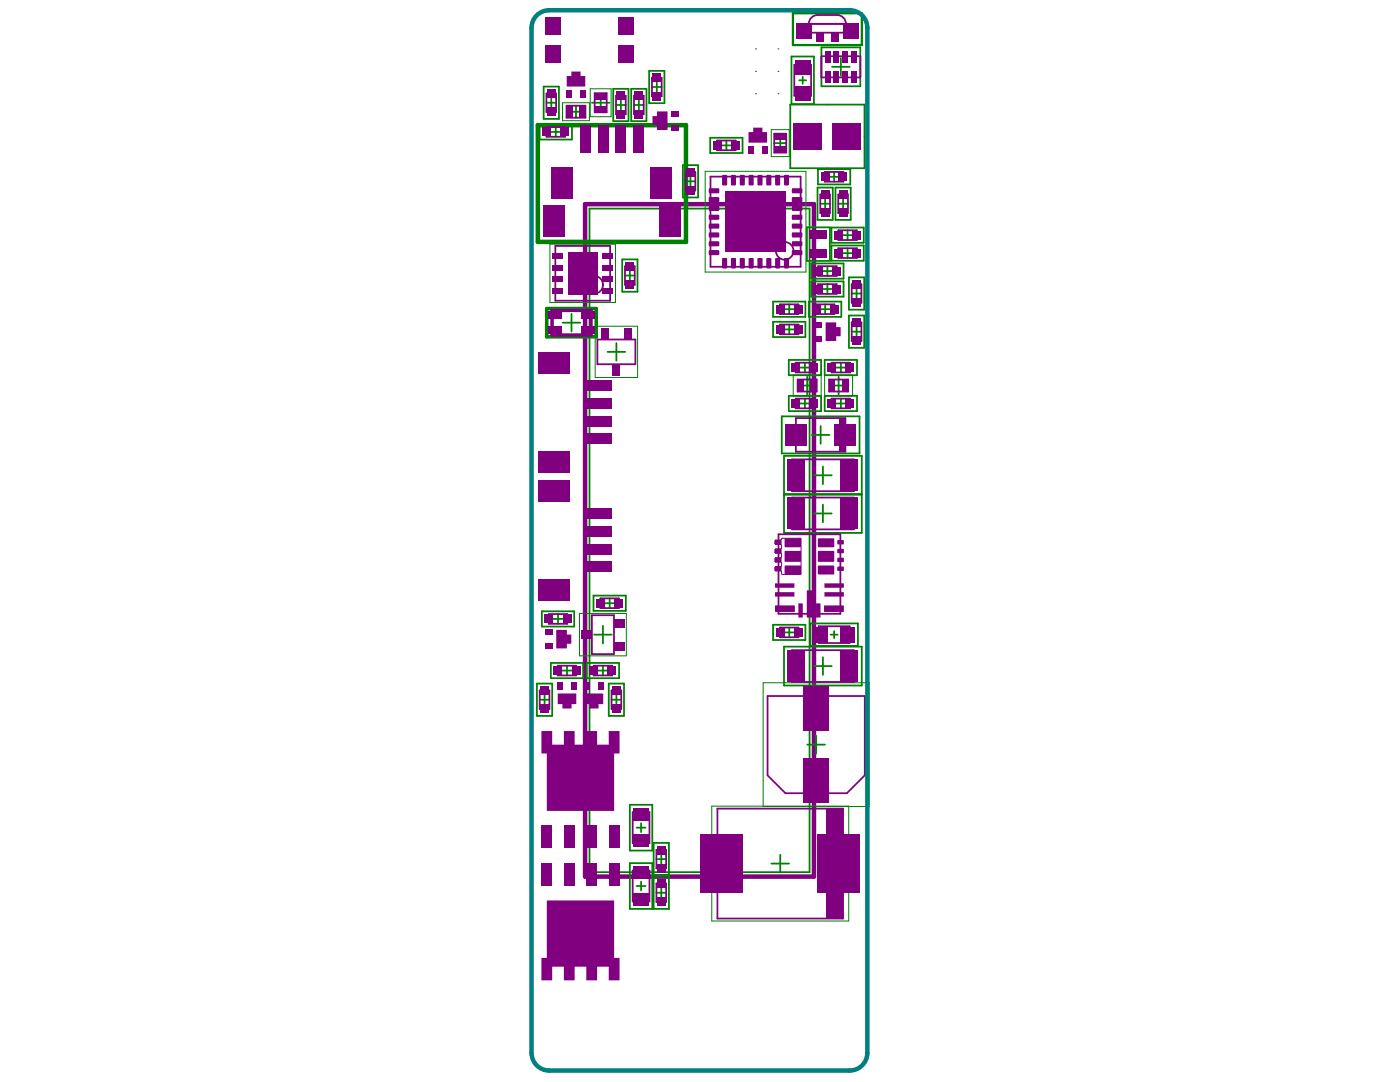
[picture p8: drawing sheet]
<svg xmlns="http://www.w3.org/2000/svg" width="279mm" height="216mm" viewBox="0 0 279 216" stroke-linecap="round" stroke-linejoin="round" font-family="sans-serif">
<path d="M116.8 40.7h45.6v134.2h-45.6z" fill="none" stroke="#800080" stroke-width=".9"/>
<g fill="none" stroke="#008000" stroke-width=".35">
<path d="M108.5 17.3h3v6.4h-3zM110 19.5v2M119.9 18.7v3.6M122.4 17.7h3v6.5h-3zM123.9 20v1.9M126 17.7h3v6.5h-3zM127.5 20v1.9M129.6 14.1h3v6.5h-3zM130.1 17.4h1.9M131.1 16.4v1.9M158 11.3h4.4v9.5h-4.4zM159.5 16h1.4"/>
<path d="M160.2 15.3v1.4M163.9 9.5h7.8v7.7h-7.8zM166 13.3h3.6M167.8 11.6v3.5M107.7 24.8h6.4v3h-6.4zM109.1 20.5h1.9M109.9 26.3h2M110.9 25.4v1.9M113.8 22.3h2.3M114.9 21.1v2.4M118.1 20.5h3.5M122.9 20.9h2"/>
<path d="M126.5 20.9h2M136.3 33h3v6.4h-3zM136.8 36.2h2M137.8 35.2v1.9M141.7 27.5h6.5v3h-6.5zM144 29h1.9M145 28v2M154.5 28.6h2.4M155.7 27.4v2.4M157.7 20.9h14.8v12.7h-14.8zM163.2 37.4h3v6.5h-3zM163.2 33.8h6.5v3h-6.5z"/>
<path d="M164.7 39.7v1.9M165.5 35.3h1.9M166.5 34.3v1.9M166.7 37.4h3.1v6.5h-3.1zM168.3 39.7v1.9M114.5 54.5h3.6M116.3 52.8v3.5M117.6 41.6h44v132.4h-44zM124.2 51.8h3v6.4h-3zM124.7 55h2M125.7 54v2M149 44.2h3.6"/>
<path d="M150.8 42.5v3.5M161 45.4h4.6v6.7h-4.6zM161.9 52.6h6.4v3h-6.4zM161.9 56.1h6.4v3.1h-6.4zM163.7 40.7h1.9M164.2 57.7h1.9M164.2 54.1h1.9M165.1 53.1v2M165.1 56.7v1.9M165.9 45.4h6.5v3h-6.5zM165.9 49h6.5v3h-6.5zM167.3 40.7h1.9"/>
<path d="M168.2 50.5h1.9M168.2 46.9h1.9M169.2 46v1.9M169.2 49.5v2M169.4 55.3h3.1v6.5h-3.1zM170 58.6h1.9M170.9 57.6v1.9M112.3 64.4h3.5M114.1 62.6v3.6M121.3 70.2h3.5M123 68.4v3.6M154.3 60.2h6.4v3h-6.4z"/>
<path d="M154.3 64.2h6.4v3.1h-6.4zM156.5 61.7h2M156.5 65.7h2M157.4 71.8h6.5v3.1h-6.5zM157.4 79h6.5v3h-6.5zM157.5 60.7v2M157.5 64.8v1.9M159.3 76.9h3.6M159.7 73.3h1.9M160.6 72.4v1.9M160.6 79.5v2M161.1 75.2v3.5"/>
<path d="M161.4 60.2h6.5v3h-6.5zM163.7 61.7h1.9M164.6 71.8h6.4v3.1h-6.4zM164.6 79h6.4v3h-6.4zM164.7 60.7v2M165.6 76.9h3.5M166.8 73.3h2M167.4 75.2v3.5M167.8 72.4v1.9M167.8 79.5v2M169.4 63h3.1v6.4h-3.1zM170 66.2h1.9"/>
<path d="M170.9 65.2v2M156 83.1h15.5v7.4h-15.5zM156.5 91h15.5v15.3h-15.5zM156.5 98.6h15.5M156.5 98.7h15.5M159.7 80.5h1.9M162 86.8h3.5M162.5 94.8h3.5M163.8 85v3.5M164.2 93.1v3.5M166.8 80.5h2M118.4 118.8h6.5v3.1h-6.5z"/>
<path d="M121.7 119.4v1.9M162.5 102.5h3.5M164.2 100.7v3.5M107.2 136.4h3v6.4h-3zM107.7 139.6h1.9M108.1 122h6.5v3h-6.5zM108.7 138.7v1.9M109.9 132.3h6.5v3h-6.5zM110.4 123.5h1.9M111.4 122.5v2M112.2 133.8h1.9M113.2 132.8v2"/>
<path d="M117.1 132.3h6.5v3h-6.5zM118.6 126.6h3.5M119.4 133.8h1.9M120.3 124.9v3.5M120.3 132.8v2M120.7 120.4h1.9M121.5 136.4h3v6.4h-3zM122 139.6h2M123 138.7v1.9M154.3 124.7h6.4v3h-6.4zM156.5 129h15.5v7.8h-15.5zM156.5 126.2h2"/>
<path d="M157.5 125.2v2M161.7 124.4h9.5v4.5h-9.5zM162.5 132.9h3.5M164.2 131.1v3.6M165.8 126.6h1.4M166.5 125.9v1.4M161.1 148.6h3.5M162.9 146.8v3.5M125.7 160.6h4.5v9.1h-4.5zM125.7 172.2h4.5v9.2h-4.5zM127 176.8h1.8M127 165.2h1.8"/>
<path d="M127.9 164.3v1.7M127.9 175.9v1.8M130.4 174.9h3.1v6.5h-3.1zM130.4 168.2h3.1v6.4h-3.1zM131 178.1h1.9M131 171.4h1.9M132 170.5v1.9M132 177.2v1.9M154 172.3h3.5M155.7 170.6v3.5"/>
</g>
<path d="M117.8 17.7h4.2v5.6h-4.2zM112.3 20.5h5.3v3.6h-5.3zM140.7 34.2h20.1v20.1h-20.1zM153.9 25.9h3.6v5.3h-3.6zM109.8 48.7h13v11.7h-13zM118.8 65.1h8.4v10.2h-8.4zM158.3 74.8h5.6v4.2h-5.6zM164.6 74.8h5.5v4.2h-5.5zM115.7 122.4h9.3v8.5h-9.3zM152.3 136.2h21.2v24.7h-21.2zM142 160.9h27.4v22.9h-27.4z" fill="none" stroke="#008000" stroke-width=".2"/>
<path d="M107.3 25h29.6v23.3h-29.6z" fill="none" stroke="#008000" stroke-width=".9"/>
<path d="M109.1 61.6h9.9v5.6h-9.9z" fill="none" stroke="#008000" stroke-width=".71"/>
<path d="M158.2 2.6h13.8v6.4h-13.8z" fill="none" stroke="#008000" stroke-width=".45"/>
<g fill="none" stroke="#800080" stroke-width=".35">
<path d="M109.1 18.7h1.9v3.7h-1.9zM118.7 18.6h2.4v3.8h-2.4zM122.9 19.1h2v3.7h-2zM126.5 19.1h2v3.7h-2zM130.1 15.5h1.9v3.7h-1.9zM158.5 12.9h3.4v6.2h-3.4zM160.7 4.8h8.8v1.7h-8.8zM163.2 3h3.9M163.9 11.2h7.8v4.3h-7.8zM109.1 25.4h3.7v1.9h-3.7zM113.1 21.1h3.7v2.4h-3.7zM136.8 34.3h2v3.7h-2z"/>
<path d="M141.8 35.2h18v18h-18zM143.1 28h3.7v2h-3.7zM154.5 26.7h2.4v3.7h-2.4zM163.7 38.8h1.9v3.7h-1.9zM164.6 34.3h3.7v1.9h-3.7zM167.3 38.8h1.9v3.7h-1.9zM110.8 49.1h11v10.9h-11zM124.7 53.1h2v3.7h-2zM163.3 53.1h3.7v2h-3.7zM163.3 56.7h3.7v1.9h-3.7zM167.3 46h3.7v1.9h-3.7zM167.3 49.5h3.7v2h-3.7z"/>
<path d="M170 56.7h1.9v3.7h-1.9zM119.2 67.7h7.6v5h-7.6zM155.7 60.7h3.7v2h-3.7zM155.7 64.8h3.7v1.9h-3.7zM158.8 72.4h3.7v1.9h-3.7zM158.8 79.5h3.7v2h-3.7zM159.2 75.7h3.8v2.4h-3.8zM162.8 60.7h3.7v2h-3.7zM165.5 75.7h3.8v2.4h-3.8zM166 72.4h3.7v1.9h-3.7zM166 79.5h3.7v2h-3.7zM170 64.3h1.9v3.7h-1.9z"/>
<path d="M158.1 99.3h12.3v6.3h-12.3zM158.1 91.7h12.3v6.3h-12.3zM158.8 83.4h9.9v6.7h-9.9zM119.8 119.4h3.7v1.9h-3.7zM155.4 106.6h12.3v15.9h-12.3zM107.7 137.8h1.9v3.7h-1.9zM109.5 122.5h3.7v2h-3.7zM111.3 132.8h3.7v2h-3.7zM118.1 122.8h4.4v7.7h-4.4zM118.5 132.8h3.7v2h-3.7zM122 137.8h2v3.7h-2zM153.2 138.9h19.4v15.8l-3.6 3.6h-12.2l-3.6-3.6z"/>
<path d="M155.7 125.2h3.7v2h-3.7zM158.1 129.7h12.3v6.4h-12.3zM163.4 125h6.2v3.3h-6.2zM126.3 173.7h3.3v6.2h-3.3zM126.3 162.1h3.3v6.1h-3.3zM131 169.6h1.9v3.7h-1.9zM131 176.3h1.9v3.7h-1.9zM143.2 161.3h25.1v22h-25.1z"/>
</g>
<path d="M110.2 61.9h7.7v5h-7.7z" fill="none" stroke="#800080" stroke-width=".71"/>
<g fill="none" stroke="#800080" stroke-width=".2">
<path d="M154.7 107.9v.6M154.7 109.7v.5M154.7 111.5v.5M154.7 113.2v.6M154.8 108.6h1M154.8 107.8h1M154.8 109.5h1M154.8 110.4h1M154.8 111.3h1M154.8 112.2h1M154.8 113h1M154.8 113.9h1"/>
<path d="M156 108.8v.5M156 110.6v.5M156 112.3v.6M156 114.1v.4M156.2 107.4h3.5M156.2 114.6h3.5M159.9 107.6v6.9"/>
</g>
<g fill="#800080">
<path d="M116.3 21.1h.5v2.4h-.5z" fill-rule="evenodd"/>
<path d="M154.5 29.9h2.4v.5h-2.4z" fill-rule="evenodd"/>
<path d="M164.9 161.3h3.4v22h-3.4z" fill-rule="evenodd"/>
<path d="M167.4 83.4h1.3v6.7h-1.3z" fill-rule="evenodd"/>
</g>
<g fill="none" stroke="#800080" stroke-width=".35">
<path d="M163.2 3a1.76 1.76 0 0 0-1.8 1.8M167.1 3a1.76 1.76 0 0 1 1.7 1.8"/>
<circle cx="118.6" cy="56.8" r="1.76"/>
<circle cx="156.6" cy="50.1" r="1.76"/>
</g>
<g fill="none" stroke="#800080" stroke-width=".2">
<path d="M154.7 108.5l.1 .1M154.7 110.2l.1 .2M154.7 112l.1 .2M154.7 113.8l.1 .1M154.8 107.8l-.1 .1M154.8 109.5l-.1 .2M154.8 111.3l-.1 .2M154.8 113l-.1 .2M155.8 108.6l.2 .2M155.8 110.4l.2 .2M155.8 112.2l.2 .1M155.8 113.9l.2 .2"/>
<path d="M156 109.3l-.2 .2M156 114.5l.2 .1M156 111.1l-.2 .2M156 112.9l-.2 .1M156.2 107.4l-.4 .4M159.7 107.4l.2 .2M159.9 114.5l-.2 .1"/>
</g>
<path d="M107.1 3.1a3.5 3.5 0 0 1 2.5-1.1h60a3.5 3.5 0 0 1 3.5 3.6v204.5a3.5 3.5 0 0 1-3.5 3.5h-60a3.5 3.5 0 0 1-3.5-3.5v-204.5a3.5 3.5 0 0 1 1-2.5z" fill="none" stroke="#008080" stroke-width=".9"/>
<g fill="#800080">
<path d="M156.7 110h3.1v2l-3.1 .1z"/>
<path d="M156.6 107.5l3.2-.1v1.7l-3.1 .1z"/>
<path d="M156.6 112.9h3.2v1.7h-3.1z"/>
<path d="M154.7 109.6l1.2-.1 .1 .8-1.3 .1z"/>
<path d="M154.7 111.3h1.2l.1 .8h-1.3z"/>
<path d="M154.7 107.8h1.2l.1 .8h-1.3z"/>
<path d="M154.7 113.1h1.2l.1 .8h-1.3z"/>
<path d="M167.2 109.5h1.1l.1 .8-1.2 .1z"/>
<path d="M167.2 111.3h1.1l.1 .8h-1.2z"/>
<path d="M167.2 107.8h1.1l.1 .8h-1.2z"/>
<path d="M167.1 113.1h1.2l.1 .8h-1.2z"/>
<path d="M163.3 110h3.1l.1 2-3.2 .1z"/>
<path d="M163.2 107.5l3.2-.1 .1 1.7-3.2 .1z"/>
<path d="M163.3 112.9h3.1l.1 1.7h-3.2z"/>
<path d="M113.1 15.2h.9v-.9h1.9v.9h.9v2.1h-3.7z"/>
<path d="M116.7 138.4h3.7v2.1h-.9v.9h-1.9v-.9h-.9z"/>
<path d="M164.8 64.3h2.1v1h.9v1.8h-.9v.9h-2.1z"/>
<path d="M111 125.7h2.1v.9h.9v1.9h-.9v.9h-2.1z"/>
<path d="M131.1 22.2h2.1v3.7h-2.1v-.9h-.9v-1.8h.9z"/>
<path d="M149.4 26.4h.9v-.9h1.9v.9h.9v2.1h-3.7z"/>
<path d="M111.3 138.4h3.7v2.1h-.9v.9h-1.9v-.9h-.9z"/>
<path d="M109.1 179.7h13.5v11.4h1v4.5h-2.1v-2.7h-2.3v2.7h-2.2v-2.7h-2.3v2.7h-2.2v-2.7h-2.3v2.7h-2.1v-4.5h1z"/>
<path d="M108.1 145.9h2.1v2.7h2.3v-2.7h2.2v2.7h2.3v-2.7h2.2v2.7h2.3v-2.7h2.1v4.5h-1v11.4h-13.5v-11.4h-1z"/>
<path d="M156.4 36.8h.3v.2z"/>
<path d="M157.2 36.8h.3l-.3 .2z"/>
<path d="M157.2 34.9l.3 .2h-.3z"/>
<path d="M156.5 35l.2-.1v.2h-.3z"/>
<path d="M154.7 36.8h.2v.2z"/>
<path d="M155.5 36.8h.2l-.2 .2z"/>
<path d="M155.5 34.9l.2 .2h-.2z"/>
<path d="M154.8 35l.1-.1v.2h-.2z"/>
<path d="M152.9 36.8h.3v.2z"/>
<path d="M153.7 36.8h.2l-.2 .2z"/>
<path d="M153.7 34.9l.2 .2h-.2z"/>
<path d="M153 35l.2-.1v.2h-.3z"/>
<path d="M151.2 36.8h.2v.2z"/>
<path d="M151.9 36.8h.3l-.3 .2z"/>
<path d="M151.9 34.9l.3 .2h-.3z"/>
<path d="M151.2 35l.2-.1v.2h-.2z"/>
<path d="M144.1 36.8h.3v.2z"/>
<path d="M144.9 36.8h.2l-.2 .2z"/>
<path d="M144.9 34.9l.2 .2h-.2z"/>
<path d="M144.2 35l.2-.1v.2h-.3z"/>
<path d="M145.9 36.8h.2v.2z"/>
<path d="M146.6 36.8h.3l-.3 .2z"/>
<path d="M146.6 34.9l.3 .2h-.3z"/>
<path d="M145.9 35l.2-.1v.2h-.2z"/>
<path d="M147.6 36.8h.3v.2z"/>
<path d="M148.4 36.8h.3l-.3 .2z"/>
<path d="M148.4 34.9l.3 .2h-.3z"/>
<path d="M147.7 35l.2-.1v.2h-.3z"/>
<path d="M149.4 36.8h.2v.2z"/>
<path d="M150.2 36.8h.2l-.2 .2z"/>
<path d="M150.2 34.9l.2 .2h-.2z"/>
<path d="M149.5 35l.1-.1v.2h-.2z"/>
<path d="M143.3 38.3h.3l-.3 .3z"/>
<path d="M143.3 37.6l.3 .2h-.3z"/>
<path d="M141.5 37.6h.2v.2h-.3z"/>
<path d="M141.4 38.3h.3v.3z"/>
<path d="M143.3 40.1h.3l-.3 .2z"/>
<path d="M143.3 39.3l.3 .3h-.3z"/>
<path d="M141.5 39.4l.2-.1v.3h-.3z"/>
<path d="M141.4 40.1h.3v.2z"/>
<path d="M143.3 41.8h.3l-.3 .3z"/>
<path d="M143.3 41.1l.3 .2h-.3z"/>
<path d="M141.5 41.2l.2-.1v.2h-.3z"/>
<path d="M141.4 41.8h.3v.3z"/>
<path d="M143.3 43.6h.3l-.3 .3z"/>
<path d="M143.3 42.8l.3 .3h-.3z"/>
<path d="M141.5 42.9l.2-.1v.3h-.3z"/>
<path d="M141.4 43.6h.3v.3z"/>
<path d="M143.3 45.4h.3l-.3 .2z"/>
<path d="M143.3 44.6l.3 .3h-.3z"/>
<path d="M141.5 44.7l.2-.1v.3h-.3z"/>
<path d="M141.4 45.4h.3v.2z"/>
<path d="M143.3 47.1h.3l-.3 .3z"/>
<path d="M143.3 46.4l.3 .2h-.3z"/>
<path d="M141.5 46.4h.2v.2h-.3z"/>
<path d="M141.4 47.1h.3v.3z"/>
<path d="M143.3 48.9h.3l-.3 .3z"/>
<path d="M143.3 48.1l.3 .3h-.3z"/>
<path d="M141.5 48.2l.2-.1v.3h-.3z"/>
<path d="M141.4 48.9h.3v.3z"/>
<path d="M143.3 50.7h.3l-.3 .2z"/>
<path d="M143.3 49.9l.3 .3h-.3z"/>
<path d="M141.5 50l.2-.1v.3h-.3z"/>
<path d="M141.4 50.7h.3v.2z"/>
<path d="M156.4 53.3h.3v.3z"/>
<path d="M157.2 53.3h.3l-.3 .3z"/>
<path d="M157.2 51.5l.3 .2h-.3z"/>
<path d="M156.5 51.5h.2v.2h-.3z"/>
<path d="M154.7 53.3h.2v.3z"/>
<path d="M155.5 53.3h.2l-.2 .3z"/>
<path d="M155.5 51.5l.2 .2h-.2z"/>
<path d="M154.8 51.5h.1v.2h-.2z"/>
<path d="M152.9 53.3h.3v.3z"/>
<path d="M153.7 53.3h.2l-.2 .3z"/>
<path d="M153.7 51.5l.2 .2h-.2z"/>
<path d="M153 51.5h.2v.2h-.3z"/>
<path d="M151.2 53.3h.2v.3z"/>
<path d="M151.9 53.3h.3l-.3 .3z"/>
<path d="M151.9 51.5l.3 .2h-.3z"/>
<path d="M151.2 51.5h.2v.2h-.2z"/>
<path d="M144.1 53.3h.3v.3z"/>
<path d="M144.9 53.3h.2l-.2 .3z"/>
<path d="M144.9 51.5l.2 .2h-.2z"/>
<path d="M144.2 51.5h.2v.2h-.3z"/>
<path d="M145.9 53.3h.2v.3z"/>
<path d="M146.6 53.3h.3l-.3 .3z"/>
<path d="M146.6 51.5l.3 .2h-.3z"/>
<path d="M145.9 51.5h.2v.2h-.2z"/>
<path d="M147.6 53.3h.3v.3z"/>
<path d="M148.4 53.3h.3l-.3 .3z"/>
<path d="M148.4 51.5l.3 .2h-.3z"/>
<path d="M147.7 51.5h.2v.2h-.3z"/>
<path d="M149.4 53.3h.2v.3z"/>
<path d="M150.2 53.3h.2l-.2 .3z"/>
<path d="M150.2 51.5l.2 .2h-.2z"/>
<path d="M149.5 51.5h.1v.2h-.2z"/>
<path d="M159.9 50.7h.2l-.2 .2z"/>
<path d="M159.9 49.9l.2 .3h-.2z"/>
<path d="M158.1 50l.2-.1v.3h-.3z"/>
<path d="M158 50.7h.3v.2z"/>
<path d="M159.9 48.9h.2l-.2 .3z"/>
<path d="M159.9 48.1l.2 .3h-.2z"/>
<path d="M158.1 48.2l.2-.1v.3h-.3z"/>
<path d="M158 48.9h.3v.3z"/>
<path d="M159.9 47.1h.2l-.2 .3z"/>
<path d="M159.9 46.4l.2 .2h-.2z"/>
<path d="M158.1 46.4h.2v.2h-.3z"/>
<path d="M158 47.1h.3v.3z"/>
<path d="M159.9 45.4h.2l-.2 .2z"/>
<path d="M159.9 44.6l.2 .3h-.2z"/>
<path d="M158.1 44.7l.2-.1v.3h-.3z"/>
<path d="M158 45.4h.3v.2z"/>
<path d="M159.9 43.6h.2l-.2 .3z"/>
<path d="M159.9 42.8l.2 .3h-.2z"/>
<path d="M158.1 42.9l.2-.1v.3h-.3z"/>
<path d="M158 43.6h.3v.3z"/>
<path d="M159.9 41.8h.2l-.2 .3z"/>
<path d="M159.9 41.1l.2 .2h-.2z"/>
<path d="M158.1 41.2l.2-.1v.2h-.3z"/>
<path d="M158 41.8h.3v.3z"/>
<path d="M159.9 40.1h.2l-.2 .2z"/>
<path d="M159.9 39.3l.2 .3h-.2z"/>
<path d="M158.1 39.4l.2-.1v.3h-.3z"/>
<path d="M158 40.1h.3v.2z"/>
<path d="M159.9 38.3h.2l-.2 .3z"/>
<path d="M159.9 37.6l.2 .2h-.2z"/>
<path d="M158.1 37.6h.2v.2h-.3z"/>
<path d="M158 38.3h.3v.3z"/>
<path d="M168.3 116.4l.1 .1z"/>
<path d="M164.6 116.4v.1z"/>
<path d="M164.5 117.2l.1 .1z"/>
<path d="M168.3 117.2h.1l-.1 .1z"/>
<path d="M168.3 120.8l.1 .2h-.1z"/>
<path d="M164.5 120.9l.1-.1v.2h-.2z"/>
<path d="M164.4 121.9h.2v.2z"/>
<path d="M168.3 121.9h.1l-.1 .2z"/>
<path d="M154.7 117.2l.1 .1z"/>
<path d="M158.4 117.2h.1l-.1 .1z"/>
<path d="M158.4 116.4l.1 .1z"/>
<path d="M154.7 116.4l.1 .1z"/>
<path d="M168.3 118.2l.1 .1z"/>
<path d="M164.6 118.2v.1z"/>
<path d="M164.5 118.9l.1 .1z"/>
<path d="M168.3 118.9h.1l-.1 .1z"/>
<path d="M159.4 120.4v.1z"/>
<path d="M159.3 123.1l.1 .1z"/>
<path d="M160.1 123.1h.1l-.1 .1z"/>
<path d="M160.1 120.4l.1 .1z"/>
<path d="M161 117.8l.1 .1z"/>
<path d="M161 123.1l.1 .1z"/>
<path d="M161.9 123.1h.2l-.2 .1z"/>
<path d="M161.9 117.8l.2 .1z"/>
<path d="M154.7 121.9h.1v.2z"/>
<path d="M158.5 121.9h.1l-.1 .2z"/>
<path d="M158.5 120.8l.1 .2h-.1z"/>
<path d="M154.7 120.9l.1-.1v.2h-.1z"/>
<path d="M154.7 118.9l.1 .1z"/>
<path d="M158.4 118.9h.1l-.1 .1z"/>
<path d="M158.4 118.2l.1 .1z"/>
<path d="M154.7 118.2l.1 .1z"/>
<path d="M162.9 120.4l.1 .1z"/>
<path d="M162.9 123.1l.1 .1z"/>
<path d="M163.6 123.1h.1l-.1 .1z"/>
<path d="M163.6 120.4l.1 .1z"/>
</g>
<g fill="#800080">
<path d="M113.2 21.2h1.1v2.2h-1.1z" fill-rule="evenodd"/>
<path d="M115.6 21.2h1.1v2.2h-1.1z" fill-rule="evenodd"/>
<path d="M154.6 26.8h2.2v1.1h-2.2z" fill-rule="evenodd"/>
<path d="M154.6 29.2h2.2v1.2h-2.2z" fill-rule="evenodd"/>
<path d="M168 75.8h1.2v2.2h-1.2z" fill-rule="evenodd"/>
<path d="M165.6 75.8h1.1v2.2h-1.1z" fill-rule="evenodd"/>
<path d="M159.3 75.8h1.1v2.2h-1.1z" fill-rule="evenodd"/>
<path d="M161.8 75.8h1.1v2.2h-1.1z" fill-rule="evenodd"/>
<path d="M118.8 18.7h2.2v1.1h-2.2z" fill-rule="evenodd"/>
<path d="M118.8 21.2h2.2v1.1h-2.2z" fill-rule="evenodd"/>
<path d="M130.2 14.7h1.8v1.7h-1.8z" fill-rule="evenodd"/>
<path d="M130.2 18.3h1.8v1.7h-1.8z" fill-rule="evenodd"/>
<path d="M113 18h1.1v1.6h-1.1z" fill-rule="evenodd"/>
<path d="M115.8 18h1.1v1.6h-1.1z" fill-rule="evenodd"/>
<path d="M116.7 101.5h5.4v2.1h-5.4z" fill-rule="evenodd"/>
<path d="M116.7 108.5h5.4v2.1h-5.4z" fill-rule="evenodd"/>
<path d="M116.7 112.1h5.4v2.1h-5.4z" fill-rule="evenodd"/>
<path d="M116.7 105h5.4v2.1h-5.4z" fill-rule="evenodd"/>
<path d="M107.3 95.8h6.4v4.3h-6.4z" fill-rule="evenodd"/>
<path d="M107.3 115.6h6.4v4.2h-6.4z" fill-rule="evenodd"/>
<path d="M116.7 76h5.4v2.1h-5.4z" fill-rule="evenodd"/>
<path d="M116.7 83h5.4v2.1h-5.4z" fill-rule="evenodd"/>
<path d="M116.7 86.5h5.4v2.1h-5.4z" fill-rule="evenodd"/>
<path d="M116.7 79.5h5.4v2.1h-5.4z" fill-rule="evenodd"/>
<path d="M107.3 70.3h6.4v4.2h-6.4z" fill-rule="evenodd"/>
<path d="M107.3 90.1h6.4v4.2h-6.4z" fill-rule="evenodd"/>
<path d="M119.4 136.1h1.1v1.6h-1.1z" fill-rule="evenodd"/>
<path d="M116.6 136.1h1.1v1.6h-1.1z" fill-rule="evenodd"/>
<path d="M162.5 64.2h1.5v1.1h-1.5z" fill-rule="evenodd"/>
<path d="M162.5 67h1.6v1.2h-1.6z" fill-rule="evenodd"/>
<path d="M108.7 125.6h1.6v1.1h-1.6z" fill-rule="evenodd"/>
<path d="M108.7 128.4h1.6v1.1h-1.6z" fill-rule="evenodd"/>
<path d="M133.9 24.9h1.6v1.2h-1.6z" fill-rule="evenodd"/>
<path d="M133.9 22.1h1.6v1.1h-1.6z" fill-rule="evenodd"/>
<path d="M149.3 29.2h1.1v1.6h-1.1z" fill-rule="evenodd"/>
<path d="M152.1 29.2h1.1v1.6h-1.1z" fill-rule="evenodd"/>
<path d="M114 136.1h1.1v1.6h-1.1z" fill-rule="evenodd"/>
<path d="M111.2 136.1h1.1v1.6h-1.1z" fill-rule="evenodd"/>
<path d="M126.4 172.9h3.1v2.5h-3.1z" fill-rule="evenodd"/>
<path d="M126.4 178.2h3.1v2.5h-3.1z" fill-rule="evenodd"/>
<path d="M167.7 125.1h2.8v3.1h-2.8z" fill-rule="evenodd"/>
<path d="M162.4 125.1h2.8v3.1h-2.8z" fill-rule="evenodd"/>
<path d="M154.9 60.8h1.6v1.8h-1.6z" fill-rule="evenodd"/>
<path d="M158.5 60.8h1.7v1.8h-1.7z" fill-rule="evenodd"/>
<path d="M121.5 172.3h2.1v4.5h-2.1z" fill-rule="evenodd"/>
<path d="M117 172.3h2.2v4.5h-2.2z" fill-rule="evenodd"/>
<path d="M112.5 172.3h2.2v4.5h-2.2z" fill-rule="evenodd"/>
<path d="M108.1 172.3h2.1v4.5h-2.1z" fill-rule="evenodd"/>
<path d="M111.9 25.4h1.7v1.8h-1.7z" fill-rule="evenodd"/>
<path d="M108.3 25.4h1.6v1.8h-1.6z" fill-rule="evenodd"/>
<path d="M108.1 164.7h2.1v4.5h-2.1z" fill-rule="evenodd"/>
<path d="M112.5 164.7h2.2v4.5h-2.2z" fill-rule="evenodd"/>
<path d="M117 164.7h2.2v4.5h-2.2z" fill-rule="evenodd"/>
<path d="M121.5 164.7h2.1v4.5h-2.1z" fill-rule="evenodd"/>
<path d="M154.9 64.9h1.6v1.7h-1.6z" fill-rule="evenodd"/>
<path d="M158.5 64.9h1.7v1.7h-1.7z" fill-rule="evenodd"/>
<path d="M120.2 57.4h2.1v1.1h-2.1z" fill-rule="evenodd"/>
<path d="M120.2 55.2h2.1v1h-2.1z" fill-rule="evenodd"/>
<path d="M120.2 52.9h2.1v1h-2.1z" fill-rule="evenodd"/>
<path d="M120.2 50.6h2.1v1h-2.1z" fill-rule="evenodd"/>
<path d="M110.3 57.4h2.1v1.1h-2.1z" fill-rule="evenodd"/>
<path d="M110.3 55.2h2.1v1h-2.1z" fill-rule="evenodd"/>
<path d="M110.3 52.9h2.1v1h-2.1z" fill-rule="evenodd"/>
<path d="M110.3 50.6h2.1v1h-2.1z" fill-rule="evenodd"/>
<path d="M113.4 50.3h5.8v8.5h-5.8z" fill-rule="evenodd"/>
<path d="M126.4 166.6h3.1v2.4h-3.1z" fill-rule="evenodd"/>
<path d="M126.4 161.3h3.1v2.4h-3.1z" fill-rule="evenodd"/>
<path d="M131.1 179.1h1.8v1.7h-1.8z" fill-rule="evenodd"/>
<path d="M131.1 175.5h1.8v1.7h-1.8z" fill-rule="evenodd"/>
<path d="M116 125.8h2.1v1.7h-2.1z" fill-rule="evenodd"/>
<path d="M122.5 123.5h2.1v1.7h-2.1z" fill-rule="evenodd"/>
<path d="M122.5 128h2.1v1.8h-2.1z" fill-rule="evenodd"/>
<path d="M144.7 38.2h12.2v12.1h-12.2z" fill-rule="evenodd"/>
<path d="M156.4 35.1l.3-.2h.5l.3 .2v1.7l-.3 .2h-.5l-.3-.2z" fill-rule="evenodd"/>
<path d="M154.7 35.1l.2-.2h.6l.2 .2v1.7l-.2 .2h-.6l-.2-.2z" fill-rule="evenodd"/>
<path d="M152.9 35.1l.3-.2h.5l.2 .2v1.7l-.2 .2h-.5l-.3-.2z" fill-rule="evenodd"/>
<path d="M151.2 35.1l.2-.2h.5l.3 .2v1.7l-.3 .2h-.5l-.2-.2z" fill-rule="evenodd"/>
<path d="M144.1 35.1l.3-.2h.5l.2 .2v1.7l-.2 .2h-.5l-.3-.2z" fill-rule="evenodd"/>
<path d="M145.9 35.1l.2-.2h.5l.3 .2v1.7l-.3 .2h-.5l-.2-.2z" fill-rule="evenodd"/>
<path d="M147.6 35.1l.3-.2h.5l.3 .2v1.7l-.3 .2h-.5l-.3-.2z" fill-rule="evenodd"/>
<path d="M149.4 35.1l.2-.2h.6l.2 .2v1.7l-.2 .2h-.6l-.2-.2z" fill-rule="evenodd"/>
<path d="M141.7 37.6h1.6l.3 .2v.5l-.3 .3h-1.6l-.3-.3v-.5z" fill-rule="evenodd"/>
<path d="M141.4 39.6l.3-.3h1.6l.3 .3v.5l-.3 .2h-1.6l-.3-.2z" fill-rule="evenodd"/>
<path d="M141.7 41.1h1.6l.3 .2v.5l-.3 .3h-1.6l-.3-.3v-.5z" fill-rule="evenodd"/>
<path d="M141.4 43.1l.3-.3h1.6l.3 .3v.5l-.3 .3h-1.6l-.3-.3z" fill-rule="evenodd"/>
<path d="M141.7 44.6h1.6l.3 .3v.5l-.3 .2h-1.6l-.3-.2v-.5z" fill-rule="evenodd"/>
<path d="M141.4 46.6l.3-.2h1.6l.3 .2v.5l-.3 .3h-1.6l-.3-.3z" fill-rule="evenodd"/>
<path d="M141.7 48.1h1.6l.3 .3v.5l-.3 .3h-1.6l-.3-.3v-.5z" fill-rule="evenodd"/>
<path d="M141.4 50.2l.3-.3h1.6l.3 .3v.5l-.3 .2h-1.6l-.3-.2z" fill-rule="evenodd"/>
<path d="M156.4 51.7l.3-.2h.5l.3 .2v1.6l-.3 .3h-.5l-.3-.3z" fill-rule="evenodd"/>
<path d="M154.7 51.7l.2-.2h.6l.2 .2v1.6l-.2 .3h-.6l-.2-.3z" fill-rule="evenodd"/>
<path d="M152.9 51.7l.3-.2h.5l.2 .2v1.6l-.2 .3h-.5l-.3-.3z" fill-rule="evenodd"/>
<path d="M151.2 51.7l.2-.2h.5l.3 .2v1.6l-.3 .3h-.5l-.2-.3z" fill-rule="evenodd"/>
<path d="M144.1 51.7l.3-.2h.5l.2 .2v1.6l-.2 .3h-.5l-.3-.3z" fill-rule="evenodd"/>
<path d="M145.9 51.7l.2-.2h.5l.3 .2v1.6l-.3 .3h-.5l-.2-.3z" fill-rule="evenodd"/>
<path d="M147.6 51.7l.3-.2h.5l.3 .2v1.6l-.3 .3h-.5l-.3-.3z" fill-rule="evenodd"/>
<path d="M149.4 51.7l.2-.2h.6l.2 .2v1.6l-.2 .3h-.6l-.2-.3z" fill-rule="evenodd"/>
<path d="M158 50.2l.3-.3h1.6l.2 .3v.5l-.2 .2h-1.6l-.3-.2z" fill-rule="evenodd"/>
<path d="M158.3 48.1h1.6l.2 .3v.5l-.2 .3h-1.6l-.3-.3v-.5z" fill-rule="evenodd"/>
<path d="M158 46.6l.3-.2h1.6l.2 .2v.5l-.2 .3h-1.6l-.3-.3z" fill-rule="evenodd"/>
<path d="M158.3 44.6h1.6l.2 .3v.5l-.2 .2h-1.6l-.3-.2v-.5z" fill-rule="evenodd"/>
<path d="M158 43.1l.3-.3h1.6l.2 .3v.5l-.2 .3h-1.6l-.3-.3z" fill-rule="evenodd"/>
<path d="M158.3 41.1h1.6l.2 .2v.5l-.2 .3h-1.6l-.3-.3v-.5z" fill-rule="evenodd"/>
<path d="M158 39.6l.3-.3h1.6l.2 .3v.5l-.2 .2h-1.6l-.3-.2z" fill-rule="evenodd"/>
<path d="M158.3 37.6h1.6l.2 .2v.5l-.2 .3h-1.6l-.3-.3v-.5z" fill-rule="evenodd"/>
<path d="M107.8 140.6h1.8v1.7h-1.8z" fill-rule="evenodd"/>
<path d="M107.8 137h1.8v1.7h-1.8z" fill-rule="evenodd"/>
<path d="M121.3 132.9h1.7v1.8h-1.7z" fill-rule="evenodd"/>
<path d="M117.7 132.9h1.7v1.8h-1.7z" fill-rule="evenodd"/>
<path d="M131.1 168.8h1.8v1.7h-1.8z" fill-rule="evenodd"/>
<path d="M131.1 172.4h1.8v1.7h-1.8z" fill-rule="evenodd"/>
<path d="M122.1 140.6h1.8v1.7h-1.8z" fill-rule="evenodd"/>
<path d="M122.1 137h1.8v1.7h-1.8z" fill-rule="evenodd"/>
<path d="M170.1 63.5h1.7v1.7h-1.7z" fill-rule="evenodd"/>
<path d="M170.1 67.2h1.7v1.6h-1.7z" fill-rule="evenodd"/>
<path d="M110.5 132.9h1.7v1.8h-1.7z" fill-rule="evenodd"/>
<path d="M114.1 132.9h1.7v1.8h-1.7z" fill-rule="evenodd"/>
<path d="M162.5 56.8h1.7v1.8h-1.7z" fill-rule="evenodd"/>
<path d="M166 56.8h1.8v1.8h-1.8z" fill-rule="evenodd"/>
<path d="M166 53.2h1.8v1.8h-1.8z" fill-rule="evenodd"/>
<path d="M162.5 53.2h1.7v1.8h-1.7z" fill-rule="evenodd"/>
<path d="M122.3 72.7h1.4v2.3h-1.4z" fill-rule="evenodd"/>
<path d="M120 65.5h1.4v2.2h-1.4z" fill-rule="evenodd"/>
<path d="M124.6 65.5h1.4v2.2h-1.4z" fill-rule="evenodd"/>
<path d="M124.8 52.3h1.8v1.8h-1.8z" fill-rule="evenodd"/>
<path d="M124.8 55.9h1.8v1.7h-1.8z" fill-rule="evenodd"/>
<path d="M122.8 25h2.1v5.4h-2.1z" fill-rule="evenodd"/>
<path d="M126.4 25h2.1v5.4h-2.1z" fill-rule="evenodd"/>
<path d="M115.8 25h2.1v5.4h-2.1z" fill-rule="evenodd"/>
<path d="M119.3 25h2.1v5.4h-2.1z" fill-rule="evenodd"/>
<path d="M110.1 33.4h4.3v6.4h-4.3z" fill-rule="evenodd"/>
<path d="M129.9 33.4h4.2v6.4h-4.2z" fill-rule="evenodd"/>
<path d="M131.6 40.9h4.3v6.3h-4.3z" fill-rule="evenodd"/>
<path d="M108.4 40.9h4.2v6.3h-4.2z" fill-rule="evenodd"/>
<path d="M122.8 26h2.1v4.3h-2.1z" fill-rule="evenodd"/>
<path d="M119.3 26h2.1v4.3h-2.1z" fill-rule="evenodd"/>
<path d="M115.8 26h2.1v4.3h-2.1z" fill-rule="evenodd"/>
<path d="M126.4 26h2.1v4.3h-2.1z" fill-rule="evenodd"/>
<path d="M109.5 62.2h2.6v1.4h-2.6z" fill-rule="evenodd"/>
<path d="M116 62.2h2.6v1.4h-2.6z" fill-rule="evenodd"/>
<path d="M109.5 65.2h2.6v1.4h-2.6z" fill-rule="evenodd"/>
<path d="M116 65.2h2.6v1.4h-2.6z" fill-rule="evenodd"/>
<path d="M158 72.5h1.7v1.7h-1.7z" fill-rule="evenodd"/>
<path d="M161.6 72.5h1.7v1.7h-1.7z" fill-rule="evenodd"/>
<path d="M165.6 60.8h1.7v1.8h-1.7z" fill-rule="evenodd"/>
<path d="M162 60.8h1.7v1.8h-1.7z" fill-rule="evenodd"/>
<path d="M170.1 59.5h1.7v1.7h-1.7z" fill-rule="evenodd"/>
<path d="M170.1 55.9h1.7v1.7h-1.7z" fill-rule="evenodd"/>
<path d="M163.8 34.4h1.8v1.8h-1.8z" fill-rule="evenodd"/>
<path d="M167.3 34.4h1.8v1.8h-1.8z" fill-rule="evenodd"/>
<path d="M167.4 41.5h1.7v1.8h-1.7z" fill-rule="evenodd"/>
<path d="M167.4 38h1.7v1.8h-1.7z" fill-rule="evenodd"/>
<path d="M163.8 41.5h1.8v1.8h-1.8z" fill-rule="evenodd"/>
<path d="M163.8 38h1.8v1.8h-1.8z" fill-rule="evenodd"/>
<path d="M139.8 166.5h8.5v11.6h-8.5z" fill-rule="evenodd"/>
<path d="M163.1 166.5h8.5v11.6h-8.5z" fill-rule="evenodd"/>
<path d="M160.3 137h5.1v8.8h-5.1z" fill-rule="evenodd"/>
<path d="M160.3 151.3h5.1v8.8h-5.1z" fill-rule="evenodd"/>
<path d="M136.9 33.5h1.8v1.8h-1.8z" fill-rule="evenodd"/>
<path d="M136.9 37.1h1.8v1.7h-1.8z" fill-rule="evenodd"/>
<path d="M168.8 79.6h1.7v1.8h-1.7z" fill-rule="evenodd"/>
<path d="M165.2 79.6h1.6v1.8h-1.6z" fill-rule="evenodd"/>
<path d="M161.6 79.6h1.7v1.8h-1.7z" fill-rule="evenodd"/>
<path d="M158 79.6h1.7v1.8h-1.7z" fill-rule="evenodd"/>
<path d="M165.2 72.5h1.6v1.7h-1.6z" fill-rule="evenodd"/>
<path d="M168.8 72.5h1.7v1.7h-1.7z" fill-rule="evenodd"/>
<path d="M123.3 3.4h3.2v3.5h-3.2z" fill-rule="evenodd"/>
<path d="M108.8 3.4h3.2v3.5h-3.2z" fill-rule="evenodd"/>
<path d="M108.8 9h3.2v3.5h-3.2z" fill-rule="evenodd"/>
<path d="M123.3 9h3.2v3.5h-3.2z" fill-rule="evenodd"/>
<path d="M156.7 84.7h4.3v4.2h-4.3z" fill-rule="evenodd"/>
<path d="M166.6 84.7h4.2v4.2h-4.2z" fill-rule="evenodd"/>
<path d="M167.8 99.3h3.5v6.3h-3.5z" fill-rule="evenodd"/>
<path d="M157.2 99.3h3.5v6.3h-3.5z" fill-rule="evenodd"/>
<path d="M167.8 91.7h3.5v6.3h-3.5z" fill-rule="evenodd"/>
<path d="M157.2 91.7h3.5v6.3h-3.5z" fill-rule="evenodd"/>
<path d="M164.5 116.5l.1-.1h3.7l.1 .8-.1 .1h-3.7z" fill-rule="evenodd"/>
<path d="M164.4 121l.2-.2h3.7l.1 .2v.9l-.1 .2h-3.7l-.2-.2z" fill-rule="evenodd"/>
<path d="M154.7 116.5l.1-.1h3.6l.1 .8-.1 .1h-3.6z" fill-rule="evenodd"/>
<path d="M164.5 118.3l.1-.1h3.7l.1 .7-.1 .1h-3.7z" fill-rule="evenodd"/>
<path d="M159.3 120.5l.1-.1 .8 .1v2.6l-.1 .1-.8-.1z" fill-rule="evenodd"/>
<path d="M161 117.9l.1-.1h.8l.2 .1v5.2l-.2 .1h-.8l-.1-.1z" fill-rule="evenodd"/>
<path d="M154.7 121l.1-.2h3.7l.1 .2v.9l-.1 .2h-3.7l-.1-.2z" fill-rule="evenodd"/>
<path d="M154.7 118.3l.1-.1h3.6l.1 .7-.1 .1h-3.6z" fill-rule="evenodd"/>
<path d="M162.9 120.5l.1-.1 .7 .1v2.6l-.1 .1-.7-.1z" fill-rule="evenodd"/>
<path d="M158.4 125.3h1.8v1.8h-1.8z" fill-rule="evenodd"/>
<path d="M154.9 125.3h1.7v1.8h-1.7z" fill-rule="evenodd"/>
<path d="M167.8 129.7h3.5v6.4h-3.5z" fill-rule="evenodd"/>
<path d="M157.2 129.7h3.5v6.4h-3.5z" fill-rule="evenodd"/>
<path d="M161.6 49.8h3.5v1.7h-3.5z" fill-rule="evenodd"/>
<path d="M161.6 45.9h3.5v1.8h-3.5z" fill-rule="evenodd"/>
<path d="M112.3 122.6h1.7v1.8h-1.7z" fill-rule="evenodd"/>
<path d="M108.7 122.6h1.7v1.8h-1.7z" fill-rule="evenodd"/>
<path d="M122.6 119.5h1.7v1.7h-1.7z" fill-rule="evenodd"/>
<path d="M119 119.5h1.7v1.7h-1.7z" fill-rule="evenodd"/>
<path d="M170 49.6h1.8v1.8h-1.8z" fill-rule="evenodd"/>
<path d="M166.5 49.6h1.8v1.8h-1.8z" fill-rule="evenodd"/>
<path d="M158.6 12h3.2v2.8h-3.2z" fill-rule="evenodd"/>
<path d="M158.6 17.3h3.2v2.8h-3.2z" fill-rule="evenodd"/>
<path d="M168.3 4.6h3v3.2h-3z" fill-rule="evenodd"/>
<path d="M158.9 4.6h3v3.2h-3z" fill-rule="evenodd"/>
<path d="M165.8 6.5h1.6v1.8h-1.6z" fill-rule="evenodd"/>
<path d="M162.8 6.5h1.6v1.8h-1.6z" fill-rule="evenodd"/>
<path d="M164.6 14.2h1.1v2.3h-1.1z" fill-rule="evenodd"/>
<path d="M166.4 14.2h1.1v2.3h-1.1z" fill-rule="evenodd"/>
<path d="M168.2 14.2h1v2.3h-1z" fill-rule="evenodd"/>
<path d="M169.9 14.2h1.1v2.3h-1.1z" fill-rule="evenodd"/>
<path d="M164.6 10.2h1.1v2.3h-1.1z" fill-rule="evenodd"/>
<path d="M166.4 10.2h1.1v2.3h-1.1z" fill-rule="evenodd"/>
<path d="M168.2 10.2h1v2.3h-1z" fill-rule="evenodd"/>
<path d="M169.9 10.2h1.1v2.3h-1.1z" fill-rule="evenodd"/>
<path d="M170 46h1.8v1.8h-1.8z" fill-rule="evenodd"/>
<path d="M166.5 46h1.8v1.8h-1.8z" fill-rule="evenodd"/>
<path d="M126.6 18.3h1.8v1.7h-1.8z" fill-rule="evenodd"/>
<path d="M126.6 21.9h1.8v1.7h-1.8z" fill-rule="evenodd"/>
<path d="M109.1 21.5h1.8v1.6h-1.8z" fill-rule="evenodd"/>
<path d="M109.1 17.9h1.8v1.6h-1.8z" fill-rule="evenodd"/>
<path d="M123 18.3h1.8v1.7h-1.8z" fill-rule="evenodd"/>
<path d="M123 21.9h1.8v1.7h-1.8z" fill-rule="evenodd"/>
<path d="M145.9 28.1h1.7v1.8h-1.7z" fill-rule="evenodd"/>
<path d="M142.3 28.1h1.7v1.8h-1.7z" fill-rule="evenodd"/>
<path d="M166.2 24.6h5.6v5.3h-5.6z" fill-rule="evenodd"/>
<path d="M158.4 24.6h5.7v5.3h-5.7z" fill-rule="evenodd"/>
</g>
<path d="M150.8 18.7h.1M150.8 14.2h.1M150.8 9.8h.1M155.3 14.2h.1M155.3 9.8h.1M155.3 18.7h.1" fill="none" stroke="#800080" stroke-width=".2"/>
</svg>
